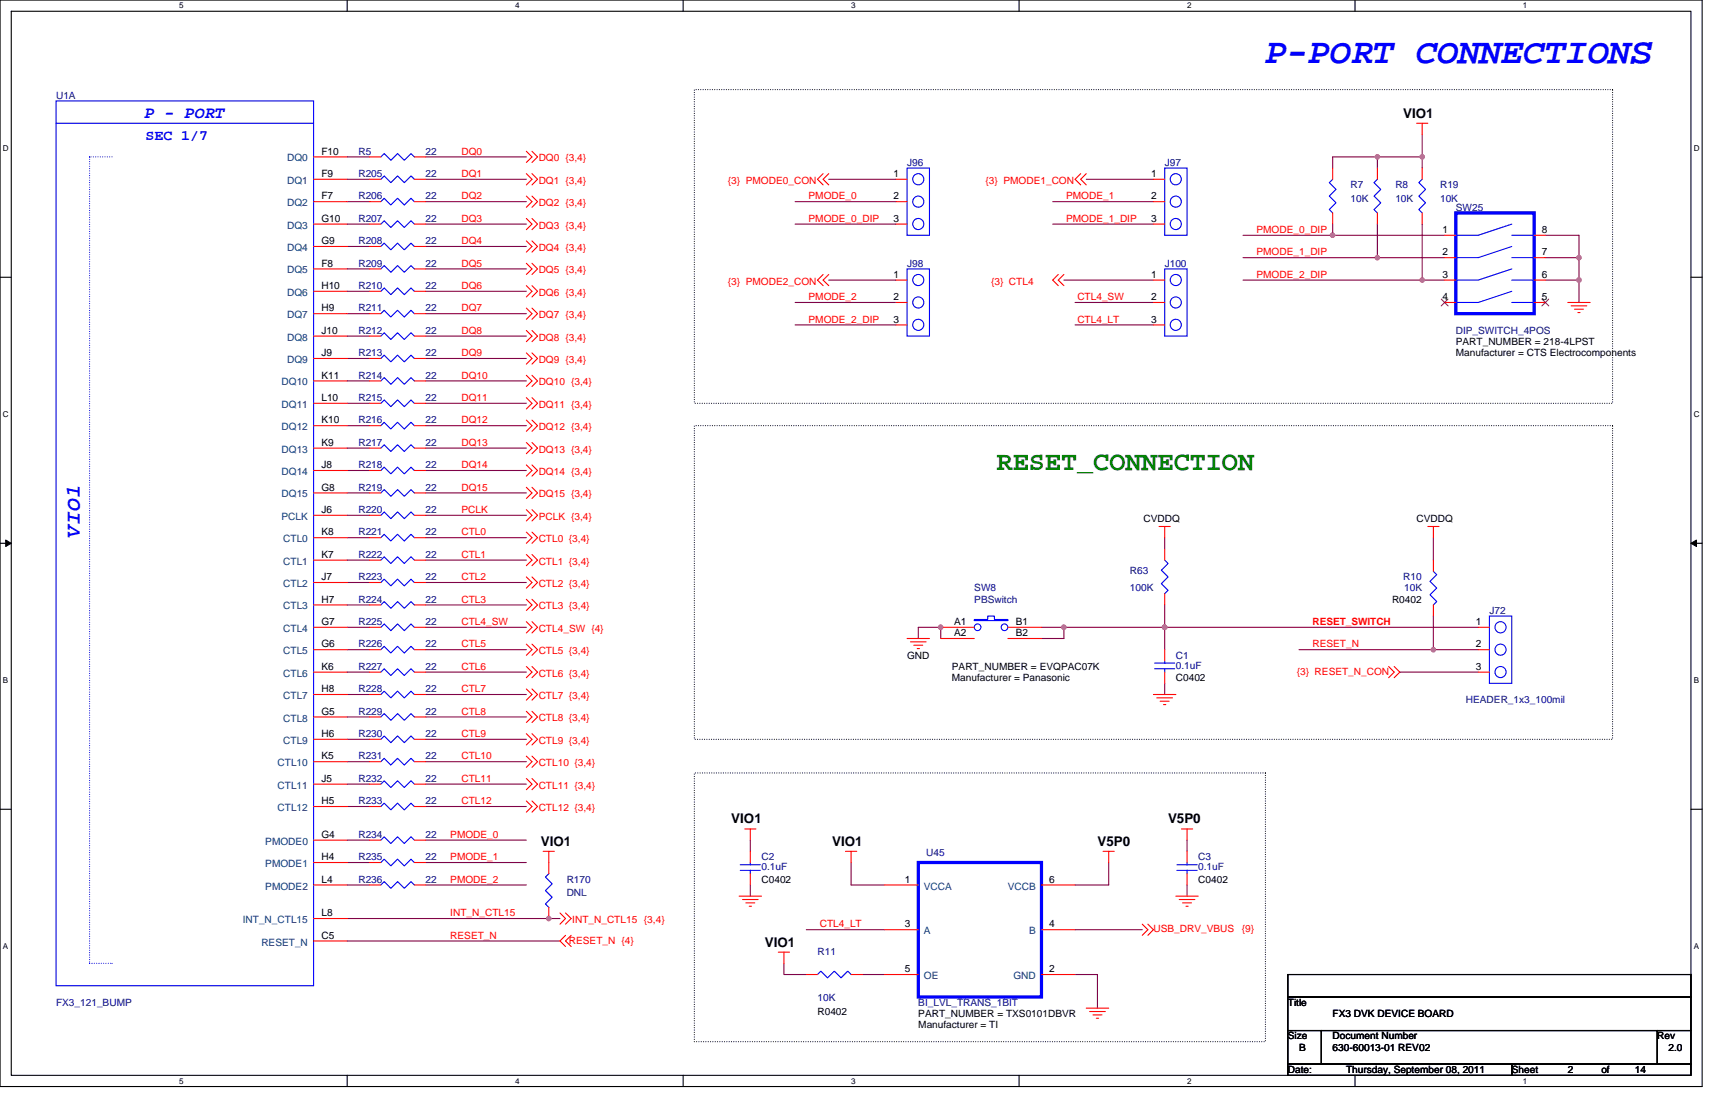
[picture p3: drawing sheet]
<svg xmlns="http://www.w3.org/2000/svg" width="432mm" height="279mm" viewBox="0 0 432 279" stroke-linecap="round" stroke-linejoin="round" font-family="sans-serif">
<defs><g id="words">
<text font-size="9" fill="#00f" x="318.6" y="16">P-PORT CONNECTIONS</text>
<text font-size="6.8" fill="#008000" x="251" y="118.4">RESET_CONNECTION</text>
<text font-size="5.4" fill="#00f" x="20.1" y="135.1" transform="rotate(-90 20.1 135.1)">VIO1</text>
<text font-size="4.2" fill="#00f" x="36.4" y="29.8">P - PORT</text>
<text font-size="3.7" fill="#00f" x="36.7" y="35.2">SEC 1/7</text>
<g font-size="3.4">
<text x="353.3" y="29.6">VIO1</text>
<text x="184.1" y="207.2">VIO1</text>
<text x="294.1" y="207.2">V5P0</text>
<text x="136.2" y="212.9">VIO1</text>
<text x="209.5" y="212.9">VIO1</text>
<text x="276.3" y="212.9">V5P0</text>
<text x="192.6" y="238.3">VIO1</text>
</g>
<g font-size="2.5" fill="#000080">
<text x="14.1" y="24.8">U1A</text>
<text x="90.2" y="38.9">R5</text>
<text x="107.1" y="38.9">22</text>
<text x="228.4" y="41.7">J96</text>
<text x="293.2" y="41.7">J97</text>
<text x="90.2" y="44.6">R205</text>
<text x="107.1" y="44.6">22</text>
<text x="340" y="47.4">R7</text>
<text x="351.3" y="47.4">R8</text>
<text x="362.6" y="47.4">R19</text>
<text x="90.2" y="50.2">R206</text>
<text x="107.1" y="50.2">22</text>
<text x="340" y="50.8">10K</text>
<text x="351.3" y="50.8">10K</text>
<text x="362.6" y="50.8">10K</text>
<text x="366.5" y="53">SW25</text>
<text x="90.2" y="55.8">R207</text>
<text x="107.1" y="55.8">22</text>
<text x="90.2" y="61.5">R208</text>
<text x="107.1" y="61.5">22</text>
<text x="90.2" y="67.1">R209</text>
<text x="107.1" y="67.1">22</text>
<text x="228.4" y="67.1">J98</text>
<text x="293.2" y="67.1">J100</text>
<text x="90.2" y="72.7">R210</text>
<text x="107.1" y="72.7">22</text>
<text x="90.2" y="78.4">R211</text>
<text x="107.1" y="78.4">22</text>
<text x="90.2" y="84">R212</text>
<text x="90.2" y="89.7">R213</text>
<text x="107.1" y="84">22</text>
<text x="107.1" y="89.7">22</text>
<text x="366.5" y="84">DIP_SWITCH_4POS</text>
<text x="90.2" y="95.3">R214</text>
<text x="107.1" y="95.3">22</text>
<text x="90.2" y="100.9">R215</text>
<text x="107.1" y="100.9">22</text>
<text x="90.2" y="106.6">R216</text>
<text x="107.1" y="106.6">22</text>
<text x="90.2" y="112.2">R217</text>
<text x="107.1" y="112.2">22</text>
<text x="90.2" y="117.9">R218</text>
<text x="107.1" y="117.9">22</text>
<text x="90.2" y="123.5">R219</text>
<text x="107.1" y="123.5">22</text>
<text x="90.2" y="129.1">R220</text>
<text x="107.1" y="129.1">22</text>
<text x="90.2" y="134.8">R221</text>
<text x="107.1" y="134.8">22</text>
<text x="90.2" y="140.4">R222</text>
<text x="107.1" y="140.4">22</text>
<text x="90.2" y="146">R223</text>
<text x="107.1" y="146">22</text>
<text x="245.3" y="148.9">SW8</text>
<text x="284.5" y="144.4">R63</text>
<text x="284.5" y="148.9">100K</text>
<text x="353.3" y="146">R10</text>
<text x="353.6" y="148.9">10K</text>
<text x="90.2" y="151.7">R224</text>
<text x="107.1" y="151.7">22</text>
<text x="245.3" y="151.7">PBSwitch</text>
<text x="375" y="154.5">J72</text>
<text x="90.2" y="157.3">R225</text>
<text x="107.1" y="157.3">22</text>
<text x="90.2" y="163">R226</text>
<text x="107.1" y="163">22</text>
<text x="296.1" y="165.8">C1</text>
<text x="90.2" y="168.6">R227</text>
<text x="107.1" y="168.6">22</text>
<text x="296.1" y="168.3">0.1uF</text>
<text x="90.2" y="174.2">R228</text>
<text x="90.2" y="179.9">R229</text>
<text x="107.1" y="174.2">22</text>
<text x="107.1" y="179.9">22</text>
<text x="369.1" y="177.1">HEADER_1x3_100mil</text>
<text x="90.2" y="185.5">R230</text>
<text x="107.1" y="185.5">22</text>
<text x="90.2" y="191.2">R231</text>
<text x="107.1" y="191.2">22</text>
<text x="90.2" y="196.8">R232</text>
<text x="107.1" y="196.8">22</text>
<text x="90.2" y="202.4">R233</text>
<text x="107.1" y="202.4">22</text>
<text x="90.2" y="210.9">R234</text>
<text x="107.1" y="210.9">22</text>
<text x="233.2" y="215.4">U45</text>
<text x="90.2" y="216.5">R235</text>
<text x="107.1" y="216.5">22</text>
<text x="191.7" y="216.5">C2</text>
<text x="191.7" y="219.1">0.1uF</text>
<text x="301.7" y="216.5">C3</text>
<text x="301.7" y="219.1">0.1uF</text>
<text x="90.2" y="222.2">R236</text>
<text x="107.1" y="222.2">22</text>
<text x="142.7" y="222.2">R170</text>
<text x="142.7" y="225.6">DNL</text>
<text x="205.8" y="240.5">R11</text>
<text x="14.1" y="253.2">FX3_121_BUMP</text>
<text x="205.8" y="252.1">10K</text>
<text x="231.2" y="253.2">BI_LVL_TRANS_1BIT</text>
</g>
<g font-size="2.5" fill="#004080">
<text x="72.3" y="40.6">DQ0</text>
<text x="72.3" y="46.3">DQ1</text>
<text x="72.3" y="51.9">DQ2</text>
<text x="72.3" y="57.6">DQ3</text>
<text x="72.3" y="63.2">DQ4</text>
<text x="72.3" y="68.8">DQ5</text>
<text x="72.3" y="74.5">DQ6</text>
<text x="72.3" y="80.1">DQ7</text>
<text x="72.3" y="85.7">DQ8</text>
<text x="72.3" y="91.4">DQ9</text>
<text x="70.9" y="97">DQ10</text>
<text x="70.9" y="102.7">DQ11</text>
<text x="70.9" y="108.3">DQ12</text>
<text x="70.9" y="113.9">DQ13</text>
<text x="70.9" y="119.6">DQ14</text>
<text x="70.9" y="125.2">DQ15</text>
<text x="70.9" y="130.9">PCLK</text>
<text x="71.3" y="136.5">CTL0</text>
<text x="71.3" y="142.1">CTL1</text>
<text x="71.3" y="147.8">CTL2</text>
<text x="71.3" y="153.4">CTL3</text>
<text x="71.3" y="159">CTL4</text>
<text x="71.3" y="164.7">CTL5</text>
<text x="71.3" y="170.3">CTL6</text>
<text x="71.3" y="176">CTL7</text>
<text x="71.3" y="181.6">CTL8</text>
<text x="71.3" y="187.2">CTL9</text>
<text x="69.9" y="192.9">CTL10</text>
<text x="69.9" y="198.5">CTL11</text>
<text x="69.9" y="204.2">CTL12</text>
<text x="66.8" y="212.6">PMODE0</text>
<text x="66.8" y="218.2">PMODE1</text>
<text x="66.8" y="223.9">PMODE2</text>
<text x="232.6" y="223.9">VCCA</text>
<text x="253.7" y="223.9">VCCB</text>
<text x="61.1" y="232.3">INT_N_CTL15</text>
<text x="65.8" y="238">RESET_N</text>
<text x="232.6" y="235.2">A</text>
<text x="259.1" y="235.2">B</text>
<text x="232.6" y="246.4">OE</text>
<text x="255.1" y="246.4">GND</text>
</g>
<g font-size="2.5">
<text x="80.9" y="38.9">F10</text>
<text x="80.9" y="44.5">F9</text>
<text x="225" y="44.5">1</text>
<text x="289.9" y="44.5">1</text>
<text x="80.9" y="50.2">F7</text>
<text x="225" y="50.2">2</text>
<text x="289.9" y="50.2">2</text>
<text x="80.9" y="55.8">G10</text>
<text x="225" y="55.8">3</text>
<text x="289.9" y="55.8">3</text>
<text x="363.2" y="58.6">1</text>
<text x="388.2" y="58.6">8</text>
<text x="80.9" y="61.4">G9</text>
<text x="363.2" y="64.3">2</text>
<text x="388.2" y="64.3">7</text>
<text x="80.9" y="67.1">F8</text>
<text x="225" y="69.9">1</text>
<text x="289.9" y="69.9">1</text>
<text x="363.2" y="69.9">3</text>
<text x="388.2" y="69.9">6</text>
<text x="80.9" y="72.7">H10</text>
<text x="225" y="75.5">2</text>
<text x="289.9" y="75.5">2</text>
<text x="363.2" y="75.5">4</text>
<text x="388.2" y="75.5">5</text>
<text x="80.9" y="78.4">H9</text>
<text x="225" y="81.2">3</text>
<text x="289.9" y="81.2">3</text>
<text x="80.9" y="84">J10</text>
<text x="80.9" y="89.6">J9</text>
<text x="366.5" y="86.8">PART_NUMBER = 218-4LPST</text>
<text x="366.5" y="89.7">Manufacturer = CTS Electrocomponents</text>
<text x="80.9" y="95.3">K11</text>
<text x="80.9" y="100.9">L10</text>
<text x="80.9" y="106.6">K10</text>
<text x="80.9" y="112.2">K9</text>
<text x="80.9" y="117.8">J8</text>
<text x="80.9" y="123.5">G8</text>
<text x="80.9" y="129.1">J6</text>
<text x="287.9" y="131.4">CVDDQ</text>
<text x="356.7" y="131.4">CVDDQ</text>
<text x="80.9" y="134.7">K8</text>
<text x="80.9" y="140.4">K7</text>
<text x="80.9" y="146">J7</text>
<text x="80.9" y="151.7">H7</text>
<text x="350.5" y="151.7">R0402</text>
<text x="80.9" y="157.3">G7</text>
<text x="240.2" y="157.3">A1</text>
<text x="240.2" y="160.1">A2</text>
<text x="255.7" y="157.3">B1</text>
<text x="255.7" y="160.1">B2</text>
<text x="371.6" y="157.3">1</text>
<text x="80.9" y="162.9">G6</text>
<text x="228.4" y="165.8">GND</text>
<text x="371.6" y="162.9">2</text>
<text x="80.9" y="168.6">K6</text>
<text x="239.7" y="168.6">PART_NUMBER = EVQPAC07K</text>
<text x="239.7" y="171.4">Manufacturer = Panasonic</text>
<text x="296.1" y="171.4">C0402</text>
<text x="371.6" y="168.6">3</text>
<text x="80.9" y="174.2">H8</text>
<text x="80.9" y="179.9">G5</text>
<text x="80.9" y="185.5">H6</text>
<text x="80.9" y="191.1">K5</text>
<text x="80.9" y="196.8">J5</text>
<text x="80.9" y="202.4">H5</text>
<text x="80.9" y="210.9">G4</text>
<text x="80.9" y="216.5">H4</text>
<text x="80.9" y="222.2">L4</text>
<text x="191.7" y="222.2">C0402</text>
<text x="227.8" y="222.2">1</text>
<text x="264.2" y="222.2">6</text>
<text x="301.7" y="222.2">C0402</text>
<text x="80.9" y="230.6">L8</text>
<text x="227.8" y="233.4">3</text>
<text x="264.2" y="233.4">4</text>
<text x="80.9" y="236.3">C5</text>
<text x="227.8" y="244.7">5</text>
<text x="264.2" y="244.7">2</text>
<text x="205.8" y="255.4">R0402</text>
<text x="231.2" y="256">PART_NUMBER = TXS0101DBVR</text>
<text x="324.3" y="253.2">Title</text>
<text x="335.5" y="256">FX3 DVK DEVICE BOARD</text>
<text x="231.2" y="258.8">Manufacturer = TI</text>
<text x="324.3" y="261.6">Size</text>
<text x="335.5" y="261.6">Document Number</text>
<text x="417.3" y="261.6">Rev</text>
<text x="327.1" y="264.5">B</text>
<text x="335.5" y="264.5">630-60013-01 REV02</text>
<text x="420.1" y="264.5">2.0</text>
<text x="324.3" y="270.1">Date:</text>
<text x="338.9" y="270.1">Thursday, September 08, 2011</text>
<text x="380.6" y="270.1">Sheet</text>
<text x="394.7" y="270.1">2</text>
<text x="403.2" y="270.1">of</text>
<text x="411.6" y="270.1">14</text>
</g>
<g font-size="2.5" fill="#f00">
<text x="116.2" y="38.9">DQ0</text>
<text x="135.6" y="40.6">DQ0 {3,4}</text>
<text x="116.2" y="44.6">DQ1</text>
<text x="135.6" y="46.2">DQ1 {3,4}</text>
<text x="183.3" y="46.2">{3} PMODE0_CON</text>
<text x="248.1" y="46.2">{3} PMODE1_CON</text>
<text x="116.2" y="50.2">DQ2</text>
<text x="135.6" y="51.9">DQ2 {3,4}</text>
<text x="203.6" y="50.2">PMODE_0</text>
<text x="268.4" y="50.2">PMODE_1</text>
<text x="116.2" y="55.8">DQ3</text>
<text x="135.6" y="57.5">DQ3 {3,4}</text>
<text x="203.6" y="55.8">PMODE_0_DIP</text>
<text x="268.4" y="55.8">PMODE_1_DIP</text>
<text x="316.4" y="58.7">PMODE_0_DIP</text>
<text x="116.2" y="61.5">DQ4</text>
<text x="135.6" y="63.2">DQ4 {3,4}</text>
<text x="316.4" y="64.3">PMODE_1_DIP</text>
<text x="116.2" y="67.1">DQ5</text>
<text x="135.6" y="68.8">DQ5 {3,4}</text>
<text x="183.3" y="71.6">{3} PMODE2_CON</text>
<text x="249.5" y="71.6">{3} CTL4</text>
<text x="316.4" y="69.9">PMODE_2_DIP</text>
<text x="116.2" y="72.7">DQ6</text>
<text x="135.6" y="74.4">DQ6 {3,4}</text>
<text x="203.6" y="75.6">PMODE_2</text>
<text x="271.3" y="75.6">CTL4_SW</text>
<text x="116.2" y="78.4">DQ7</text>
<text x="135.6" y="80.1">DQ7 {3,4}</text>
<text x="203.6" y="81.2">PMODE_2_DIP</text>
<text x="271.3" y="81.2">CTL4_LT</text>
<text x="116.2" y="84">DQ8</text>
<text x="116.2" y="89.7">DQ9</text>
<text x="135.6" y="85.7">DQ8 {3,4}</text>
<text x="116.2" y="95.3">DQ10</text>
<text x="135.6" y="91.4">DQ9 {3,4}</text>
<text x="116.2" y="100.9">DQ11</text>
<text x="135.6" y="97">DQ10 {3,4}</text>
<text x="116.2" y="106.6">DQ12</text>
<text x="135.6" y="102.6">DQ11 {3,4}</text>
<text x="116.2" y="112.2">DQ13</text>
<text x="135.6" y="108.3">DQ12 {3,4}</text>
<text x="135.6" y="113.9">DQ13 {3,4}</text>
<text x="116.2" y="117.9">DQ14</text>
<text x="135.6" y="119.5">DQ14 {3,4}</text>
<text x="116.2" y="123.5">DQ15</text>
<text x="135.6" y="125.2">DQ15 {3,4}</text>
<text x="116.2" y="129.1">PCLK</text>
<text x="135.6" y="130.8">PCLK {3,4}</text>
<text x="116.2" y="134.8">CTL0</text>
<text x="135.6" y="136.5">CTL0 {3,4}</text>
<text x="116.2" y="140.4">CTL1</text>
<text x="135.6" y="142.1">CTL1 {3,4}</text>
<text x="116.2" y="146">CTL2</text>
<text x="135.6" y="147.7">CTL2 {3,4}</text>
<text x="116.2" y="151.7">CTL3</text>
<text x="135.6" y="153.4">CTL3 {3,4}</text>
<text x="116.2" y="157.3">CTL4_SW</text>
<text x="135.6" y="159">CTL4_SW {4}</text>
<text x="330.5" y="157.3">RESET_SWITCH</text>
<text x="116.2" y="163">CTL5</text>
<text x="135.6" y="164.7">CTL5 {3,4}</text>
<text x="330.5" y="163">RESET_N</text>
<text x="116.2" y="168.6">CTL6</text>
<text x="135.6" y="170.3">CTL6 {3,4}</text>
<text x="326.5" y="170">{3} RESET_N_CON</text>
<text x="116.2" y="174.2">CTL7</text>
<text x="116.2" y="179.9">CTL8</text>
<text x="135.6" y="175.9">CTL7 {3,4}</text>
<text x="116.2" y="185.5">CTL9</text>
<text x="135.6" y="181.6">CTL8 {3,4}</text>
<text x="116.2" y="191.2">CTL10</text>
<text x="135.6" y="187.2">CTL9 {3,4}</text>
<text x="116.2" y="196.8">CTL11</text>
<text x="135.6" y="192.8">CTL10 {3,4}</text>
<text x="116.2" y="202.4">CTL12</text>
<text x="135.6" y="198.5">CTL11 {3,4}</text>
<text x="135.6" y="204.1">CTL12 {3,4}</text>
<text x="113.4" y="210.9">PMODE_0</text>
<text x="113.4" y="216.5">PMODE_1</text>
<text x="113.4" y="222.2">PMODE_2</text>
<text x="113.4" y="230.6">INT_N_CTL15</text>
<text x="144.1" y="232.3">INT_N_CTL15 {3,4}</text>
<text x="206.4" y="233.4">CTL4_LT</text>
<text x="113.4" y="236.3">RESET_N</text>
<text x="143.2" y="237.7">RESET_N {4}</text>
<text x="290.4" y="234.6">USB_DRV_VBUS</text>
<text x="312.7" y="234.6">{9}</text>
</g>
<g font-size="2">
<text x="45.1" y="2.1">5</text>
<text x="129.7" y="2.1">4</text>
<text x="214.3" y="2.1">3</text>
<text x="298.9" y="2.1">2</text>
<text x="383.5" y="2.1">1</text>
<text x=".7" y="38.1">D</text>
<text x="426.5" y="38.1">D</text>
<text x=".7" y="105.1">C</text>
<text x="426.5" y="105.1">C</text>
<text x=".7" y="172">B</text>
<text x="426.5" y="172">B</text>
<text x=".7" y="239">A</text>
<text x="426.5" y="239">A</text>
<text x="45.1" y="272.8">5</text>
<text x="129.7" y="272.8">4</text>
<text x="214.3" y="272.8">3</text>
<text x="298.9" y="272.8">2</text>
<text x="383.5" y="272.8">1</text>
</g>
</g></defs>
<path d="M0 0h428.6v273.5h-428.6zM2.8 2.8h422.9v267.9h-422.9z" fill="none" stroke="#000" stroke-width=".28"/>
<g fill="#fff">
<path d="M45.1 .3h1.1v2.3h-1.1z"/>
<path d="M45.1 271h1.1v2.2h-1.1z"/>
</g>
<path d="M87.4 0v2.8M87.4 270.7v2.8" fill="none" stroke="#000" stroke-width=".28"/>
<g fill="#fff">
<path d="M129.7 .3h1.1v2.3h-1.1z"/>
<path d="M129.7 271h1.1v2.2h-1.1z"/>
</g>
<path d="M172 0v2.8M172 270.7v2.8" fill="none" stroke="#000" stroke-width=".28"/>
<g fill="#fff">
<path d="M214.3 .3h1.1v2.3h-1.1z"/>
<path d="M214.3 271h1.1v2.2h-1.1z"/>
</g>
<path d="M256.6 0v2.8M256.6 270.7v2.8" fill="none" stroke="#000" stroke-width=".28"/>
<g fill="#fff">
<path d="M298.9 .3h1.1v2.3h-1.1z"/>
<path d="M298.9 271h1.1v2.2h-1.1z"/>
</g>
<path d="M341.2 0v2.8M341.2 270.7v2.8" fill="none" stroke="#000" stroke-width=".28"/>
<g fill="#fff">
<path d="M383.5 .3h1.1v2.3h-1.1z"/>
<path d="M383.5 271h1.1v2.2h-1.1z"/>
<path d="M.7 36.3h1.5v2.3h-1.5z"/>
<path d="M426.5 36.3h1.4v2.3h-1.4z"/>
<path d="M.7 103.3h1.5v2.2h-1.5z"/>
<path d="M426.5 103.3h1.4v2.2h-1.4z"/>
</g>
<path d="M0 69.8h2.8M425.7 69.8h2.9" fill="none" stroke="#000" stroke-width=".28"/>
<g fill="#fff">
<path d="M.7 170.2h1.4v2.3h-1.4z"/>
<path d="M426.5 170.2h1.3v2.3h-1.3z"/>
</g>
<path d="M0 136.8h2.8M425.7 136.8h2.9" fill="none" stroke="#000" stroke-width=".28"/>
<path d="M1.4 135.9l1.4 .9-1.4 .8zM425.7 136.8l1.4-.9v1.7z" fill="#000" stroke="#000" stroke-width=".25"/>
<g fill="#fff">
<path d="M.7 237.2h1.4v2.2h-1.4z"/>
<path d="M426.4 237.2h1.4v2.2h-1.4z"/>
</g>
<path d="M0 203.7h2.8M425.7 203.7h2.9M324.3 245.3h101.4v5.7h-101.4zM324.3 251h101.4v8.4h-101.4zM324.3 259.4h8.4v8.5h-8.4zM332.7 259.4h84.6v8.5h-84.6zM417.3 259.4h8.4v8.5h-8.4zM324.3 267.9h56.3v2.8h-56.3zM380.6 267.9h45.1v2.8h-45.1z" fill="none" stroke="#000" stroke-width=".28"/>
<path d="M174.8 22.6h231.2v78.9h-231.2zM174.8 107.1h231.2v79h-231.2zM174.8 194.6h143.8v67.6h-143.8z" fill="none" stroke="#000" stroke-width=".28" stroke-dasharray="0 .6"/>
<g fill="none" stroke="#800040" stroke-width=".28">
<path d="M87.4 39.5h5.6M107.1 39.5h25.4M346.8 39.5h-11.3v2.8M346.8 39.5v2.8M346.8 39.5h11.3M358.1 39.5v2.8M358.1 33.8v5.7M87.4 45.1h5.6M87.4 50.8h5.6M87.4 56.4h5.6M107.1 45.1h25.4M107.1 50.8h25.4"/>
<path d="M107.1 56.4h25.4M200.2 50.8h25.4M200.2 56.4h25.4M208.7 45.1h16.9M265 50.8h25.4M265 56.4h25.4M273.5 45.1h16.9M313 59.2h22.5M335.5 56.4v2.8M335.5 59.2h28.2M346.8 56.4v8.5M358.1 56.4v14.1"/>
<path d="M389.1 59.2h8.5v5.7M87.4 62h5.6M87.4 67.7h5.6M87.4 73.3h5.6M87.4 79h5.6M107.1 62h25.4M107.1 67.7h25.4M107.1 73.3h25.4M107.1 79h25.4M200.2 76.1h25.4M208.7 70.5h16.9M267.9 70.5h22.5"/>
<path d="M270.7 76.1h19.7M313 70.5h45.1M313 64.9h33.8M346.8 64.9h16.9M358.1 70.5h5.6M389.1 64.9h8.5M389.1 70.5h8.5M397.6 64.9v5.6M397.6 70.5v5.6M87.4 84.6h5.6M87.4 90.2h5.6M87.4 95.9h5.6"/>
<path d="M107.1 84.6h25.4M107.1 90.2h25.4M107.1 95.9h25.4M200.2 81.8h25.4M270.7 81.8h19.7M87.4 101.5h5.6M87.4 107.1h5.6M87.4 112.8h5.6M87.4 118.4h5.6M107.1 101.5h25.4M107.1 107.1h25.4M107.1 112.8h25.4"/>
<path d="M107.1 118.4h25.4M87.4 124.1h5.6M87.4 129.7h5.6M87.4 135.3h5.6M107.1 124.1h25.4M107.1 129.7h25.4M107.1 135.3h25.4M293.2 135.3v2.9M360.9 135.3v5.7M87.4 141h5.6M87.4 146.6h5.6M87.4 152.3h5.6"/>
<path d="M87.4 157.9h5.6M107.1 141h25.4M107.1 146.6h25.4M107.1 152.3h25.4M107.1 157.9h25.4M262.2 157.9h5.7M267.9 157.9v2.8h-5.7M267.9 157.9h25.3M293.2 157.9h79M293.2 152.3v5.6M293.2 157.9v5.6M360.9 155.1v8.4"/>
<path d="M87.4 163.5h5.6M87.4 169.2h5.6M87.4 174.8h5.6M107.1 163.5h25.4M107.1 169.2h25.4M107.1 174.8h25.4M231.2 160.7v-2.8h5.7v2.8M293.2 172v2.8M327.1 163.5h33.8M352.4 169.2h19.8M360.9 163.5h11.3M87.4 180.5h5.6"/>
<path d="M87.4 186.1h5.6M87.4 191.7h5.6M87.4 197.4h5.6M107.1 180.5h25.4M107.1 186.1h25.4M107.1 191.7h25.4M107.1 197.4h25.4M87.4 203h5.6M87.4 211.5h5.6M87.4 217.1h5.6M107.1 211.5h25.4M107.1 217.1h25.4"/>
<path d="M107.1 203h25.4M188.9 211.5v2.8M214.3 217.1v5.7h8.5M279.1 217.1v5.7h-8.4M298.9 211.5v2.8M87.4 231.2h53.6M87.4 236.9h53.6M87.4 222.8h5.6M107.1 222.8h25.4M188.9 222.8v2.8M203 234h19.8M270.7 234h16.9"/>
<path d="M298.9 222.8v2.8M197.4 242.5v2.8h5.6M217.1 245.3h5.7M270.7 245.3h5.6v8.5"/>
</g>
<g fill="#f0f" stroke="#f0f" stroke-width=".28">
<circle cx="138.2" cy="231.2" r=".55"/>
<circle cx="397.5" cy="64.9" r=".56"/>
<circle cx="397.5" cy="70.5" r=".56"/>
<circle cx="335.5" cy="59.2" r=".56"/>
<circle cx="346.8" cy="64.9" r=".55"/>
<circle cx="358.1" cy="70.5" r=".55"/>
<circle cx="360.9" cy="163.5" r=".55"/>
<circle cx="293.2" cy="157.9" r=".56"/>
<circle cx="236.8" cy="157.9" r=".56"/>
<circle cx="267.8" cy="157.9" r=".56"/>
<circle cx="346.8" cy="39.5" r=".55"/>
<circle cx="358.1" cy="39.5" r=".55"/>
</g>
<g fill="none" stroke="#f00" stroke-width=".28">
<path d="M79 39.5h8.4M93 39.5h2.9M104.3 39.5h2.8M132.5 38.1l1.4 1.4-1.4 1.4M133.9 38.1l1.4 1.4-1.4 1.4M356.7 31h2.8M358.1 31v2.8M79 45.1h8.4M79 50.8h8.4M79 56.4h8.4M93 56.4h2.9M93 50.8h2.9"/>
<path d="M93 45.1h2.9M104.3 56.4h2.8M104.3 50.8h2.8M104.3 45.1h2.8M132.5 43.7l1.4 1.4-1.4 1.4M132.5 49.4l1.4 1.4-1.4 1.4M132.5 55l1.4 1.4-1.4 1.4M133.9 43.7l1.4 1.4-1.4 1.4M133.9 49.4l1.4 1.4-1.4 1.4M133.9 55l1.4 1.4-1.4 1.4M207.2 43.7l-1.4 1.4 1.4 1.4M208.7 43.7l-1.5 1.4 1.5 1.4"/>
<path d="M225.6 45.1h2.8M225.6 50.8h2.8M225.6 56.4h2.8M272.1 43.7l-1.4 1.4 1.4 1.4M273.5 43.7l-1.4 1.4 1.4 1.4M290.4 45.1h2.8M290.4 50.8h2.8M290.4 56.4h2.8M335.5 53.6v2.8M335.5 42.3v2.8M346.8 53.6v2.8M346.8 42.3v2.8"/>
<path d="M358.1 53.6v2.8M358.1 42.3v2.8M363.7 59.2h2.8M386.3 59.2h2.8M79 62h8.4M79 67.7h8.4M79 73.3h8.4M79 79h8.4M93 67.7h2.9M93 73.3h2.9M93 79h2.9M93 62h2.9"/>
<path d="M104.3 67.7h2.8M104.3 73.3h2.8M104.3 79h2.8M104.3 62h2.8M132.5 60.6l1.4 1.4-1.4 1.5M132.5 66.3l1.4 1.4-1.4 1.4M132.5 71.9l1.4 1.4-1.4 1.4M132.5 77.6l1.4 1.4-1.4 1.4M133.9 60.6l1.4 1.4-1.4 1.5M133.9 66.3l1.4 1.4-1.4 1.4M133.9 71.9l1.4 1.4-1.4 1.4M133.9 77.6l1.4 1.4-1.4 1.4"/>
<path d="M207.2 69.1l-1.4 1.4 1.4 1.4M208.7 69.1l-1.5 1.4 1.5 1.4M225.6 70.5h2.8M225.6 76.1h2.8M266.4 69.1l-1.4 1.4 1.4 1.4M267.9 69.1l-1.5 1.4 1.5 1.4M290.4 70.5h2.8M290.4 76.1h2.8M363.7 64.9h2.8M363.7 70.5h2.8M363.7 76.1h2.8M386.3 70.5h2.8"/>
<path d="M386.3 64.9h2.8M386.3 76.1h2.8M394.7 76.1h5.7M395.6 77h3.9M396.4 77.8h2.3M397.3 78.7h.5M79 95.9h8.4M79 84.6h8.4M79 90.2h8.4M93 84.6h2.9M93 90.2h2.9M93 95.9h2.9"/>
<path d="M104.3 84.6h2.8M104.3 90.2h2.8M104.3 95.9h2.8M132.5 83.2l1.4 1.4-1.4 1.4M132.5 88.8l1.4 1.4-1.4 1.5M132.5 94.5l1.4 1.4-1.4 1.4M133.9 83.2l1.4 1.4-1.4 1.4M133.9 88.8l1.4 1.4-1.4 1.5M133.9 94.5l1.4 1.4-1.4 1.4M225.6 81.8h2.8M290.4 81.8h2.8M79 101.5h8.4"/>
<path d="M79 107.1h8.4M79 112.8h8.4M79 118.4h8.4M93 101.5h2.9M93 107.1h2.9M93 112.8h2.9M93 118.4h2.9M104.3 101.5h2.8M104.3 107.1h2.8M104.3 112.8h2.8M104.3 118.4h2.8M132.5 105.7l1.4 1.4-1.4 1.5"/>
<path d="M132.5 111.4l1.4 1.4-1.4 1.4M132.5 117l1.4 1.4-1.4 1.4M132.5 100.1l1.4 1.4-1.4 1.4M133.9 105.7l1.4 1.4-1.4 1.5M133.9 111.4l1.4 1.4-1.4 1.4M133.9 117l1.4 1.4-1.4 1.4M133.9 100.1l1.4 1.4-1.4 1.4M79 124.1h8.4M79 129.7h8.4M79 135.3h8.4M93 129.7h2.9M93 135.3h2.9"/>
<path d="M93 124.1h2.9M104.3 129.7h2.8M104.3 135.3h2.8M104.3 124.1h2.8M132.5 122.7l1.4 1.4-1.4 1.4M132.5 128.3l1.4 1.4-1.4 1.4M132.5 133.9l1.4 1.4-1.4 1.5M132.5 139.6l1.4 1.4-1.4 1.4M133.9 122.7l1.4 1.4-1.4 1.4M133.9 128.3l1.4 1.4-1.4 1.4M133.9 133.9l1.4 1.4-1.4 1.5M133.9 139.6l1.4 1.4-1.4 1.4"/>
<path d="M291.8 132.5h2.8M293.2 138.2v2.8M293.2 132.5v2.8M359.5 132.5h2.8M360.9 132.5v2.8M79 141h8.4M79 146.6h8.4M79 152.3h8.4M79 157.9h8.4M93 141h2.9M93 146.6h2.9M93 152.3h2.9"/>
<path d="M93 157.9h2.9M104.3 141h2.8M104.3 146.6h2.8M104.3 152.3h2.8M104.3 157.9h2.8M132.5 145.2l1.4 1.4-1.4 1.4M132.5 150.9l1.4 1.4-1.4 1.4M132.5 156.5l1.4 1.4-1.4 1.4M133.9 145.2l1.4 1.4-1.4 1.4M133.9 150.9l1.4 1.4-1.4 1.4M133.9 156.5l1.4 1.4-1.4 1.4M236.9 157.9h8.4"/>
<path d="M253.8 157.9h8.4M293.2 149.4v2.9M360.9 152.3v2.8M360.9 141v2.8M372.2 157.9h2.8M79 163.5h8.4M79 169.2h8.4M79 174.8h8.4M93 169.2h2.9M93 174.8h2.9M93 163.5h2.9M104.3 169.2h2.8"/>
<path d="M104.3 174.8h2.8M104.3 163.5h2.8M132.5 162.1l1.4 1.4-1.4 1.5M132.5 173.4l1.4 1.4-1.4 1.4M132.5 179l1.4 1.5-1.4 1.4M132.5 167.8l1.4 1.4-1.4 1.4M133.9 162.1l1.4 1.4-1.4 1.5M133.9 173.4l1.4 1.4-1.4 1.4M133.9 179l1.4 1.5-1.4 1.4M133.9 167.8l1.4 1.4-1.4 1.4M228.4 160.7h5.6M229.2 161.6h4"/>
<path d="M230.1 162.4h2.2M230.9 163.3h.6M236.9 160.7h8.4M253.8 160.7h8.4M290.4 174.8h5.7M291.3 175.7h3.9M292.1 176.5h2.3M292.9 177.4h.6M293.2 163.5v2.9M293.2 169.2v2.8M349.6 167.8l1.4 1.4-1.4 1.4M351 167.8l1.4 1.4-1.4 1.4"/>
<path d="M372.2 163.5h2.8M372.2 169.2h2.8M79 180.5h8.4M79 186.1h8.4M79 191.7h8.4M79 197.4h8.4M93 197.4h2.9M93 180.5h2.9M93 186.1h2.9M93 191.7h2.9M104.3 197.4h2.8M104.3 180.5h2.8"/>
<path d="M104.3 186.1h2.8M104.3 191.7h2.8M132.5 184.7l1.4 1.4-1.4 1.4M132.5 190.3l1.4 1.4-1.4 1.4M132.5 196l1.4 1.4-1.4 1.4M133.9 184.7l1.4 1.4-1.4 1.4M133.9 190.3l1.4 1.4-1.4 1.4M133.9 196l1.4 1.4-1.4 1.4M79 203h8.4M79 211.5h8.4M79 217.1h8.4M93 203h2.9"/>
<path d="M93 211.5h2.9M93 217.1h2.9M104.3 203h2.8M104.3 211.5h2.8M104.3 217.1h2.8M132.5 201.6l1.4 1.4-1.4 1.4M133.9 201.6l1.4 1.4-1.4 1.4M136.8 214.3h2.8M138.2 214.3v5.6M187.5 208.7h2.8M188.9 214.3v2.8M188.9 219.9v2.9"/>
<path d="M188.9 208.7v2.8M212.9 214.3h2.8M214.3 214.3v2.8M277.7 214.3h2.8M279.1 214.3v2.8M297.5 208.7h2.8M298.9 208.7v2.8M298.9 214.3v2.8M298.9 219.9v2.9M79 231.2h8.4M79 222.8h8.4M79 236.9h8.4"/>
<path d="M93 222.8h2.9M104.3 222.8h2.8M138.2 228.4v2.8M141 229.8l1.4 1.4-1.4 1.4M142.4 235.4l-1.4 1.5 1.4 1.4M142.4 229.8l1.4 1.4-1.4 1.4M143.8 235.4l-1.4 1.5 1.4 1.4M186.1 225.6h5.6M186.9 226.4h4M187.8 227.3h2.2M188.6 228.1h.6M196 239.7h2.8"/>
<path d="M197.4 239.7v2.8M222.8 222.8h8.4M222.8 234h8.4M262.2 234h8.5M262.2 222.8h8.5M287.6 232.6l1.4 1.4-1.4 1.4M289 232.6l1.4 1.4-1.4 1.4M296.1 225.6h5.6M296.9 226.4h3.9M297.8 227.3h2.2M298.6 228.1h.5M203 245.3h2.8"/>
<path d="M214.3 245.3h2.8M222.8 245.3h8.4M262.2 245.3h8.5M273.5 253.8h5.6M274.3 254.6h4M275.2 255.5h2.3M276 256.3h.6"/>
</g>
<g fill="none" stroke="#00f" stroke-width=".28">
<path d="M14.1 31h64.9M14.1 25.4h64.9v222.7h-64.9zM95.9 39.5l.8-.8 1.7 1.6 1.7-1.6 1.7 1.6 1.7-1.6 .8 .8M95.9 56.4l.8-.8 1.7 1.7 1.7-1.7 1.7 1.7 1.7-1.7 .8 .8M95.9 50.8l.8-.9 1.7 1.7 1.7-1.7 1.7 1.7 1.7-1.7 .8 .9M95.9 45.1l.8-.8 1.7 1.7 1.7-1.7 1.7 1.7 1.7-1.7 .8 .8M228.4 42.3h5.6v16.9h-5.6zM293.2 42.3h5.7v16.9h-5.7zM335.5 45.1l-.8 .9 1.7 1.7-1.7 1.7 1.7 1.7-1.7 1.6 .8 .9M346.8 45.1l-.9 .9 1.7 1.7-1.7 1.7 1.7 1.7-1.7 1.6 .9 .9M358.1 45.1l-.9 .9 1.7 1.7-1.7 1.7 1.7 1.7-1.7 1.6 .9 .9M380.6 56.4l-8.4 2.8h-5.7"/>
<path d="M380.6 59.2h5.7M95.9 67.7l.8-.9 1.7 1.7 1.7-1.7 1.7 1.7 1.7-1.7 .8 .9M95.9 73.3l.8-.8 1.7 1.7 1.7-1.7 1.7 1.7 1.7-1.7 .8 .8M95.9 79l.8-.9 1.7 1.7 1.7-1.7 1.7 1.7 1.7-1.7 .8 .9M95.9 62l.8-.8 1.7 1.7 1.7-1.7 1.7 1.7 1.7-1.7 .8 .8M228.4 67.7h5.6v16.9h-5.6zM293.2 67.7h5.7v16.9h-5.7zM380.6 62l-8.4 2.9h-5.7M380.6 67.7l-8.4 2.8h-5.7M380.6 73.3l-8.4 2.8h-5.7M380.6 64.9h5.7M380.6 70.5h5.7"/>
<path d="M380.6 76.1h5.7M95.9 84.6l.8-.8 1.7 1.6 1.7-1.6 1.7 1.6 1.7-1.6 .8 .8M95.9 90.2l.8-.8 1.7 1.7 1.7-1.7 1.7 1.7 1.7-1.7 .8 .8M95.9 95.9l.8-.9 1.7 1.7 1.7-1.7 1.7 1.7 1.7-1.7 .8 .9M95.9 101.5l.8-.8 1.7 1.7 1.7-1.7 1.7 1.7 1.7-1.7 .8 .8M95.9 107.1l.8-.8 1.7 1.7 1.7-1.7 1.7 1.7 1.7-1.7 .8 .8M95.9 112.8l.8-.8 1.7 1.6 1.7-1.6 1.7 1.6 1.7-1.6 .8 .8M95.9 118.4l.8-.8 1.7 1.7 1.7-1.7 1.7 1.7 1.7-1.7 .8 .8M95.9 129.7l.8-.8 1.7 1.7 1.7-1.7 1.7 1.7 1.7-1.7 .8 .8M95.9 135.3l.8-.8 1.7 1.7 1.7-1.7 1.7 1.7 1.7-1.7 .8 .8M95.9 124.1l.8-.9 1.7 1.7 1.7-1.7 1.7 1.7 1.7-1.7 .8 .9M95.9 141l.8-.9 1.7 1.7 1.7-1.7 1.7 1.7 1.7-1.7 .8 .9"/>
<path d="M95.9 146.6l.8-.8 1.7 1.7 1.7-1.7 1.7 1.7 1.7-1.7 .8 .8M95.9 152.3l.8-.9 1.7 1.7 1.7-1.7 1.7 1.7 1.7-1.7 .8 .9M95.9 157.9l.8-.8 1.7 1.7 1.7-1.7 1.7 1.7 1.7-1.7 .8 .8M245.3 155.9h3.4v-.8h1.7v.8h3.4v.3h-8.5zM293.2 141l.9 .8-1.7 1.7 1.7 1.7-1.7 1.7 1.7 1.7-.9 .8M360.9 143.8l.8 .9-1.7 1.6 1.7 1.7-1.7 1.7 1.7 1.7-.8 .9M375 155.1h5.6v16.9h-5.6zM95.9 169.2l.8-.9 1.7 1.7 1.7-1.7 1.7 1.7 1.7-1.7 .8 .9M95.9 174.8l.8-.8 1.7 1.7 1.7-1.7 1.7 1.7 1.7-1.7 .8 .8M95.9 163.5l.8-.8 1.7 1.7 1.7-1.7 1.7 1.7 1.7-1.7 .8 .8M290.7 168.3h5.1M290.7 166.9h5.1"/>
<path d="M293.2 166.4v.5M293.2 168.3v.9M95.9 197.4l.8-.9 1.7 1.7 1.7-1.7 1.7 1.7 1.7-1.7 .8 .9M95.9 180.5l.8-.9 1.7 1.7 1.7-1.7 1.7 1.7 1.7-1.7 .8 .9M95.9 186.1l.8-.8 1.7 1.6 1.7-1.6 1.7 1.6 1.7-1.6 .8 .8M95.9 191.7l.8-.8 1.7 1.7 1.7-1.7 1.7 1.7 1.7-1.7 .8 .8M95.9 203l.8-.8 1.7 1.7 1.7-1.7 1.7 1.7 1.7-1.7 .8 .8M95.9 211.5l.8-.9 1.7 1.7 1.7-1.7 1.7 1.7 1.7-1.7 .8 .9M95.9 217.1l.8-.8 1.7 1.7 1.7-1.7 1.7 1.7 1.7-1.7 .8 .8M138.2 219.9l-.9 .9 1.7 1.7-1.7 1.7 1.7 1.6-1.7 1.7 .9 .9M186.4 219.1h5.1M186.4 217.7h5.1"/>
<path d="M188.9 217.1v.6M188.9 219.1v.8M296.3 219.1h5.1M296.3 217.7h5.1M298.9 217.1v.6M298.9 219.1v.8M95.9 222.8l.8-.9 1.7 1.7 1.7-1.7 1.7 1.7 1.7-1.7 .8 .9M205.8 245.3l.9-.8 1.7 1.6 1.7-1.6 1.7 1.6 1.6-1.6 .9 .8"/>
<circle cx="231.2" cy="45.1" r="1.4"/>
<circle cx="231.2" cy="56.4" r="1.4"/>
<circle cx="231.2" cy="50.8" r="1.4"/>
<circle cx="296" cy="45.1" r="1.4"/>
<circle cx="296" cy="56.4" r="1.4"/>
<circle cx="296" cy="50.8" r="1.4"/>
<circle cx="231.2" cy="76.1" r="1.4"/>
<circle cx="231.2" cy="70.5" r="1.4"/>
<circle cx="296" cy="70.5" r="1.4"/>
<circle cx="296" cy="76.1" r="1.4"/>
<circle cx="231.2" cy="81.8" r="1.4"/>
<circle cx="296" cy="81.8" r="1.4"/>
<circle cx="246.1" cy="157.9" r=".84"/>
<circle cx="252.9" cy="157.9" r=".84"/>
<circle cx="377.8" cy="157.9" r="1.4"/>
<circle cx="377.8" cy="163.5" r="1.4"/>
<circle cx="377.8" cy="169.2" r="1.4"/>
</g>
<path d="M366.5 53.6h19.8v25.4h-19.8zM231.2 217.1h31v33.9h-31z" fill="none" stroke="#00f" stroke-width=".83"/>
<path d="M362.9 75.3l1.7 1.7M364.6 75.3l-1.7 1.7M388.2 75.3l1.8 1.7M389.9 75.3l-1.7 1.7" fill="none" stroke="#804000" stroke-width=".25"/>
<path d="M22.6 39.5h.1M22.6 39.5v203M28.2 39.5h-5.6M22.6 242.5h.1M22.6 242.5h5.6M28.2 242.5h.1" fill="none" stroke="#00f" stroke-width=".28" stroke-dasharray="0 .6"/>
<use href="#words"/>
</svg>
